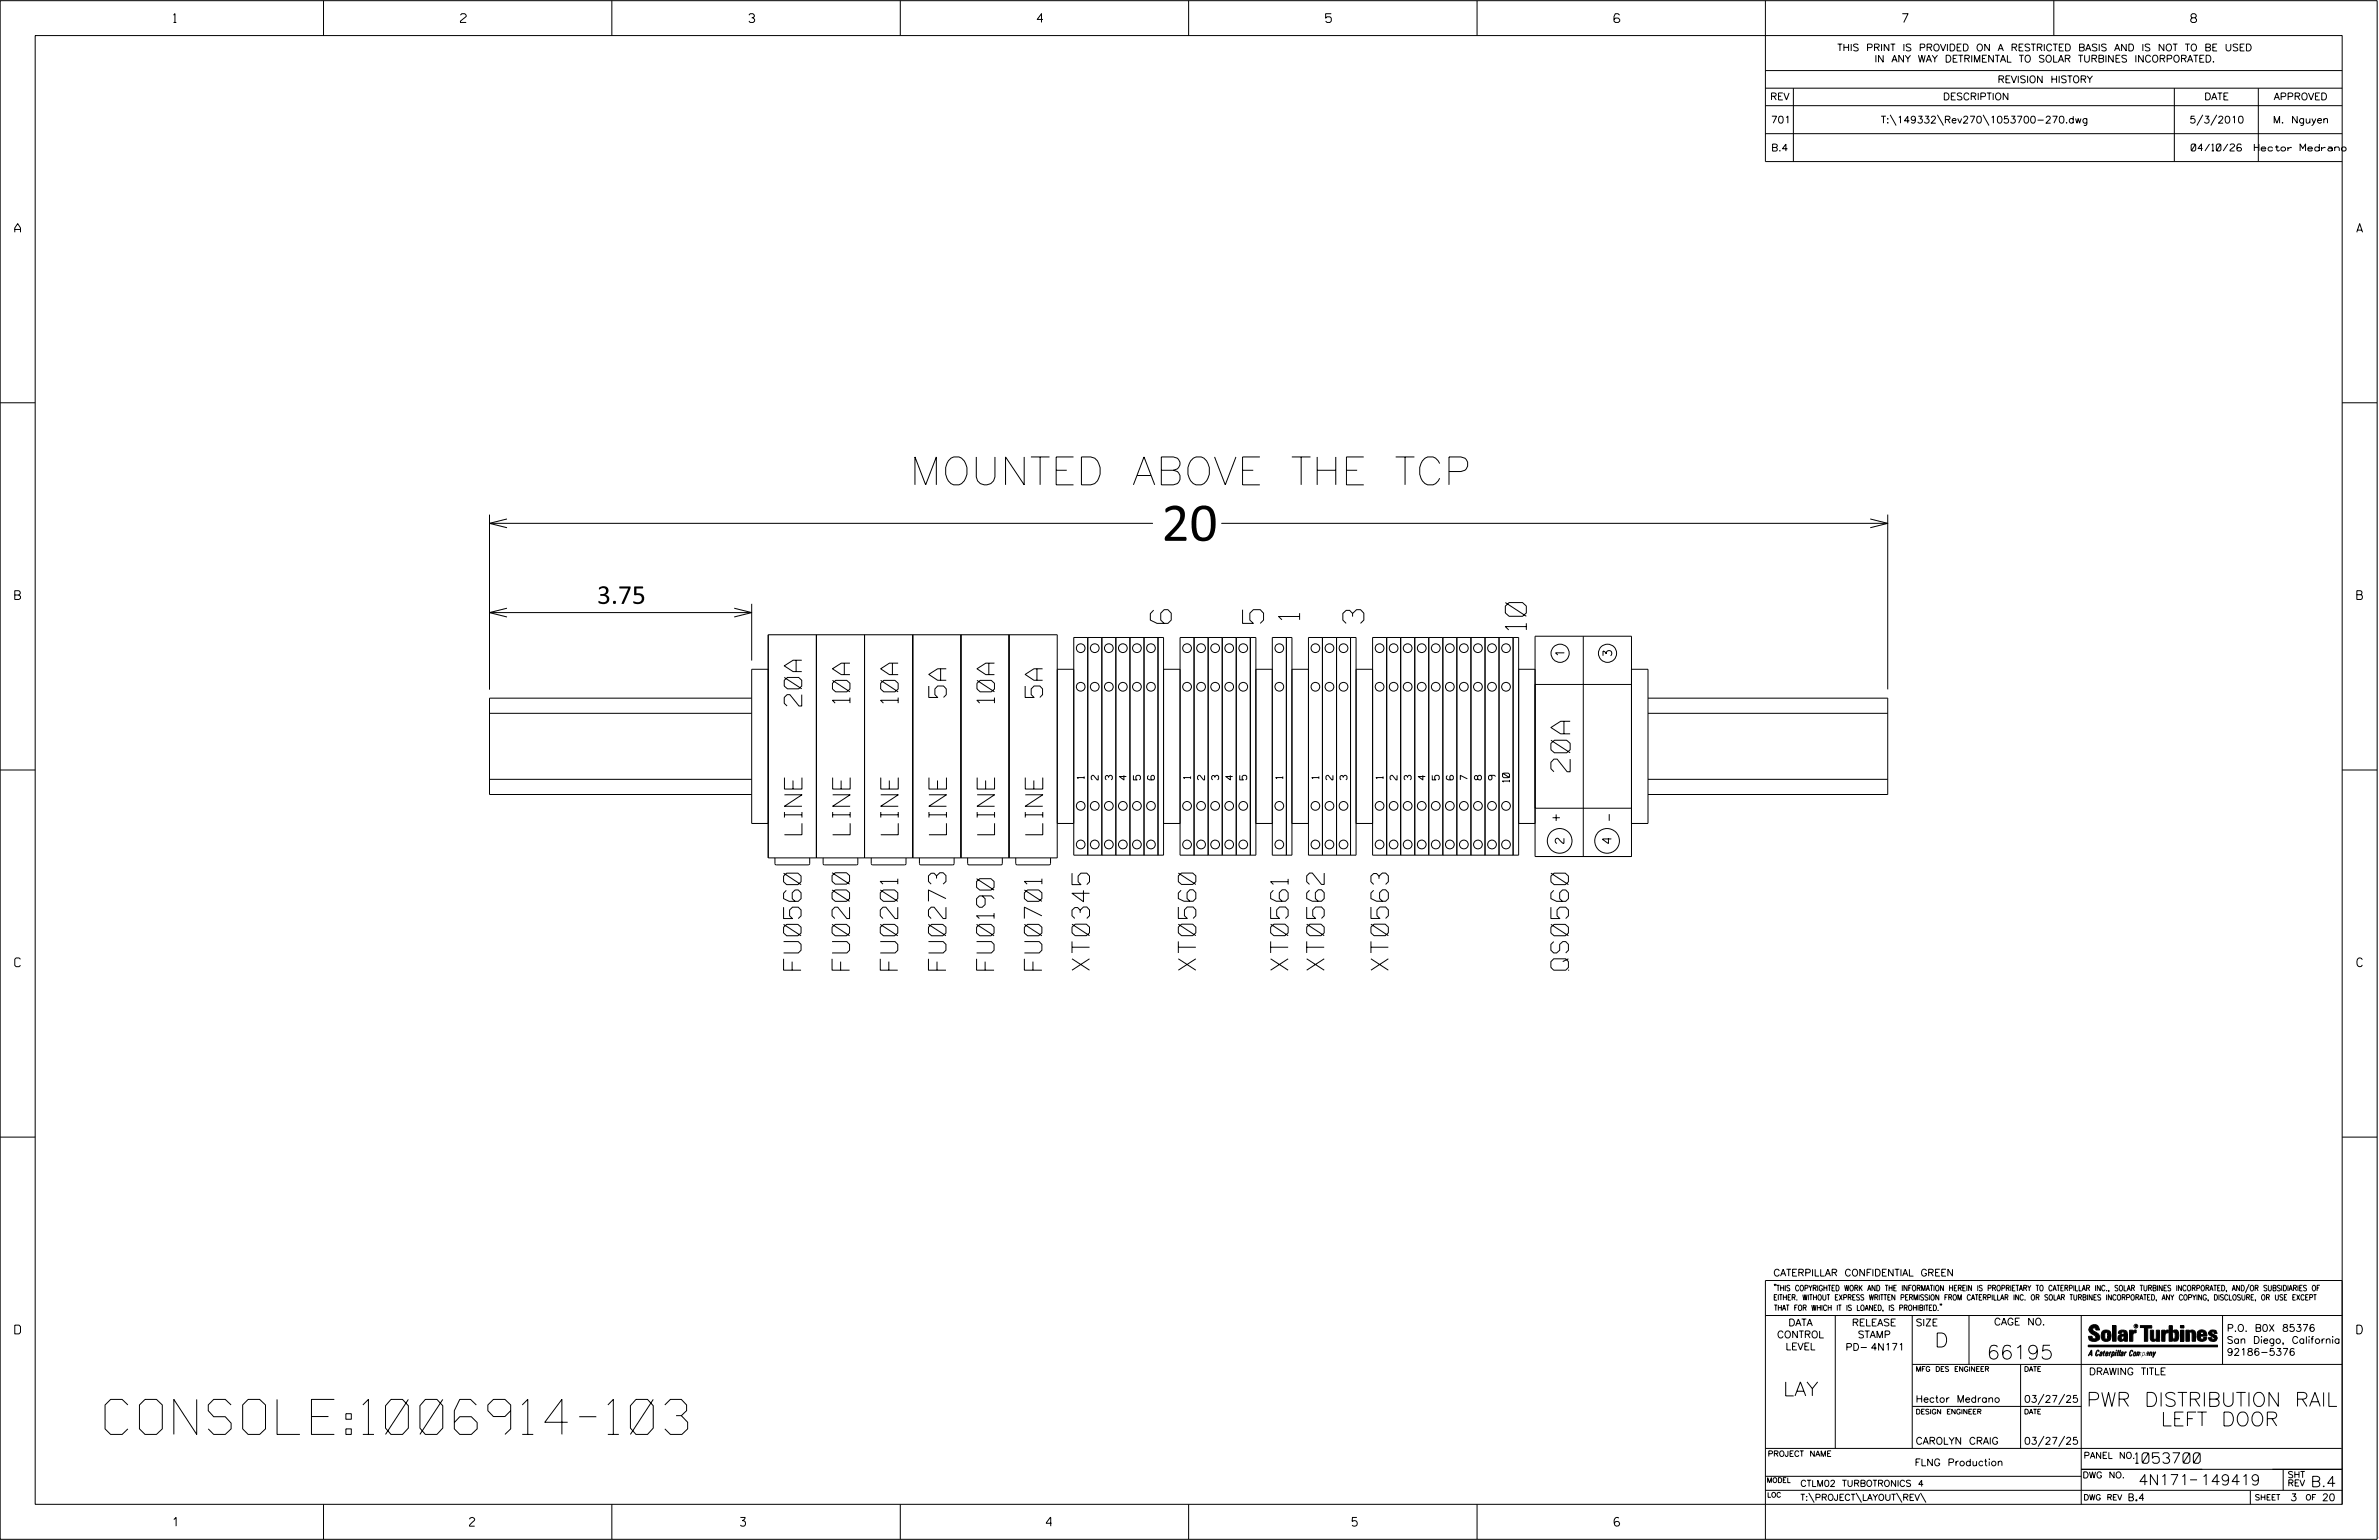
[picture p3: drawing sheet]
<svg xmlns="http://www.w3.org/2000/svg" width="864mm" height="559mm" viewBox="0 0 864 559" stroke-linecap="round" stroke-linejoin="round" font-family="sans-serif">
<defs><g id="words">
<g font-size="12.7">
<text x="421.7" y="196.2">20</text>
<text x="38.1" y="520.5">CONSOLE:1006914-103</text>
</g>
<text font-size="10.2" x="330.2" y="175.9">MOUNTED ABOVE THE TCP</text>
<g font-size="7.6">
<text x="425.2" y="226.2" transform="rotate(-90 425.2 226.2)">6</text>
<text x="458.7" y="226.2" transform="rotate(-90 458.7 226.2)">5</text>
<text x="471.8" y="224.9" transform="rotate(-90 471.8 224.9)">1</text>
<text x="495.1" y="226.2" transform="rotate(-90 495.1 226.2)">3</text>
<text x="554.1" y="228.6" transform="rotate(-90 554.1 228.6)">10</text>
</g>
<text font-size="7" x="570" y="280" transform="rotate(-90 570 280)">20A</text>
<g font-size="6.3">
<text x="216.7" y="219.1">3.75</text>
<text x="291" y="256.2" transform="rotate(-90 291 256.2)">20A</text>
<text x="308.5" y="255.1" transform="rotate(-90 308.5 255.1)">10A</text>
<text x="326" y="255.1" transform="rotate(-90 326 255.1)">10A</text>
<text x="343.5" y="253.1" transform="rotate(-90 343.5 253.1)">5A</text>
<text x="361" y="255.1" transform="rotate(-90 361 255.1)">10A</text>
<text x="378.5" y="253.1" transform="rotate(-90 378.5 253.1)">5A</text>
<text x="291.1" y="302.9" transform="rotate(-90 291.1 302.9)">LINE</text>
<text x="308.6" y="302.9" transform="rotate(-90 308.6 302.9)">LINE</text>
<text x="326.1" y="302.9" transform="rotate(-90 326.1 302.9)">LINE</text>
<text x="343.6" y="302.9" transform="rotate(-90 343.6 302.9)">LINE</text>
<text x="361" y="302.9" transform="rotate(-90 361 302.9)">LINE</text>
<text x="378.5" y="302.9" transform="rotate(-90 378.5 302.9)">LINE</text>
<text x="290.8" y="352" transform="rotate(-90 290.8 352)">FU0560</text>
<text x="308.4" y="352" transform="rotate(-90 308.4 352)">FU0200</text>
<text x="325.9" y="352" transform="rotate(-90 325.9 352)">FU0201</text>
<text x="343.4" y="352" transform="rotate(-90 343.4 352)">FU0273</text>
<text x="360.9" y="352" transform="rotate(-90 360.9 352)">FU0190</text>
<text x="378.2" y="352" transform="rotate(-90 378.2 352)">FU0701</text>
<text x="395.5" y="352" transform="rotate(-90 395.5 352)">XT0345</text>
<text x="434.1" y="352" transform="rotate(-90 434.1 352)">XT0560</text>
<text x="467.6" y="352" transform="rotate(-90 467.6 352)">XT0561</text>
<text x="480.7" y="352" transform="rotate(-90 480.7 352)">XT0562</text>
<text x="504" y="352" transform="rotate(-90 504 352)">XT0563</text>
<text x="569.4" y="352" transform="rotate(-90 569.4 352)">QS0560</text>
</g>
<g font-size="5.1">
<text x="702.3" y="488.8">D</text>
<text x="721.2" y="493.2">66195</text>
<text x="647.3" y="506.5">LAY</text>
<text x="757.4" y="510.3">PWR DISTRIBUTION RAIL</text>
<text x="781.4" y="517.4">LEFT DOOR</text>
</g>
<g font-size="3.8">
<text x="775.1" y="531">1053700</text>
<text x="776.3" y="538.9">4N171</text>
<text x="798.8" y="538.9">149419</text>
<text x="838.8" y="539.5">B.4</text>
</g>
<g font-size="3.2">
<text x="63" y="8.2">1</text>
<text x="167.2" y="8.2">2</text>
<text x="271.8" y="8.2">3</text>
<text x="376.5" y="8.2">4</text>
<text x="481.2" y="8.2">5</text>
<text x="690.6" y="8.2">7</text>
<text x="795.3" y="8.2">8</text>
<text x="5.4" y="84.3">A</text>
<text x="855.5" y="84.3">A</text>
<text x="5.4" y="217.5">B</text>
<text x="855.6" y="217.5">B</text>
<text x="567.9" y="237.9" transform="rotate(-90 567.9 237.9)">1</text>
<text x="585.1" y="237.9" transform="rotate(-90 585.1 237.9)">3</text>
<text x="567.7" y="306" transform="rotate(-90 567.7 306)">2</text>
<text x="584.9" y="306" transform="rotate(-90 584.9 306)">4</text>
<text x="5.4" y="350.8">C</text>
<text x="855.6" y="350.8">C</text>
<text x="5.4" y="484">D</text>
<text x="855.6" y="484">D</text>
<text x="62.8" y="553.8">1</text>
<text x="170.4" y="553.8">2</text>
<text x="268.8" y="553.8">3</text>
<text x="379.8" y="553.8">4</text>
<text x="490.8" y="553.8">5</text>
<text x="585.9" y="553.8">6</text>
</g>
<g font-size="2.5">
<text x="666.9" y="18.5">THIS PRINT IS PROVIDED ON A RESTRICTED BASIS AND IS NOT TO BE USED</text>
<text x="680.5" y="22.6">IN ANY WAY DETRIMENTAL TO SOLAR TURBINES INCORPORATED.</text>
<text x="725.1" y="30">REVISION HISTORY</text>
<text x="642.6" y="36.3">REV</text>
<text x="705.3" y="36.3">DESCRIPTION</text>
<text x="800.2" y="36.3">DATE</text>
<text x="825.4" y="36.3">APPROVED</text>
<text x="642.9" y="44.7">701</text>
<text x="682.8" y="44.7">T:\149332\Rev270\1053700-270.dwg</text>
<text x="794.8" y="44.7">5/3/2010</text>
<text x="825.1" y="44.7">M. Nguyen</text>
<text x="643" y="54.8">B.4</text>
<text x="795.4" y="54.8">04/10/26</text>
<text x="818.3" y="54.8">Hector Medrano</text>
<text x="393.6" y="282.6" transform="rotate(-90 393.6 282.6)">1</text>
<text x="398.7" y="283" transform="rotate(-90 398.7 283)">2</text>
<text x="403.8" y="283" transform="rotate(-90 403.8 283)">3</text>
<text x="408.9" y="283" transform="rotate(-90 408.9 283)">4</text>
<text x="414" y="283" transform="rotate(-90 414 283)">5</text>
<text x="419.1" y="283" transform="rotate(-90 419.1 283)">6</text>
<text x="432.2" y="282.6" transform="rotate(-90 432.2 282.6)">1</text>
<text x="437.3" y="283" transform="rotate(-90 437.3 283)">2</text>
<text x="442.4" y="283" transform="rotate(-90 442.4 283)">3</text>
<text x="447.5" y="283" transform="rotate(-90 447.5 283)">4</text>
<text x="452.6" y="283" transform="rotate(-90 452.6 283)">5</text>
<text x="465.7" y="282.6" transform="rotate(-90 465.7 282.6)">1</text>
<text x="478.8" y="282.6" transform="rotate(-90 478.8 282.6)">1</text>
<text x="483.9" y="283" transform="rotate(-90 483.9 283)">2</text>
<text x="489" y="283" transform="rotate(-90 489 283)">3</text>
<text x="502.1" y="282.6" transform="rotate(-90 502.1 282.6)">1</text>
<text x="507.2" y="283" transform="rotate(-90 507.2 283)">2</text>
<text x="512.3" y="283" transform="rotate(-90 512.3 283)">3</text>
<text x="517.4" y="283" transform="rotate(-90 517.4 283)">4</text>
<text x="522.5" y="283" transform="rotate(-90 522.5 283)">5</text>
<text x="527.6" y="283" transform="rotate(-90 527.6 283)">6</text>
<text x="532.7" y="283" transform="rotate(-90 532.7 283)">7</text>
<text x="537.8" y="283" transform="rotate(-90 537.8 283)">8</text>
<text x="542.9" y="283" transform="rotate(-90 542.9 283)">9</text>
<text x="548" y="283.8" transform="rotate(-90 548 283.8)">10</text>
<text x="643.8" y="463">CATERPILLAR CONFIDENTIAL GREEN</text>
<text x="645.1" y="485.5">CONTROL</text>
<text x="649.2" y="481.1">DATA</text>
<text x="672.3" y="481.1">RELEASE</text>
<text x="674.4" y="485.5">STAMP</text>
<text x="695.4" y="481.1">SIZE</text>
<text x="723.8" y="480.8">CAGE NO.</text>
<text x="808.4" y="483.1">P.O. B0X 85376</text>
<text x="648.2" y="489.8">LEVEL</text>
<text x="669.9" y="490">PD- 4N171</text>
<text x="808.4" y="487.5">San Diego, California</text>
<text x="808.4" y="491.8">92186-5376</text>
<text x="758.3" y="498.9">DRAWING TITLE</text>
<text x="695.4" y="508.9">Hector Medrano</text>
<text x="734.8" y="508.9">03/27/25</text>
<text x="695.4" y="524.1">CAROLYN CRAIG</text>
<text x="734.8" y="524.1">03/27/25</text>
<text x="695" y="531.9">FLNG Production</text>
<text x="772.8" y="544.6">B.4</text>
<text x="831.4" y="544.6">3</text>
<text x="842.9" y="544.6">20</text>
</g>
<g font-size="2.3">
<text x="756.4" y="529.2">PANEL NO.</text>
<text x="653.5" y="539.4">CTLM02 TURBOTRONICS 4</text>
<text x="756" y="536.3">DWG NO.</text>
<text x="830.4" y="539.3">REV</text>
<text x="830.4" y="536.2">SHT</text>
<text x="653.5" y="544.5">T:\PROJECT\LAYOUT\REV\</text>
</g>
<g font-size="2">
<text x="643.8" y="468.4">&quot;THIS COPYRIGHTED WORK AND THE INFORMATION HEREIN IS PROPRIETARY TO CATERPILLAR INC., SOLAR TURBINES INCORPORATED, AND/OR SUBSIDIARIES OF</text>
<text x="643.8" y="471.8">EITHER. WITHOUT EXPRESS WRITTEN PERMISSION FROM CATERPILLAR INC. OR SOLAR TURBINES INCORPORATED, ANY COPYING, DISCLOSURE, OR USE EXCEPT</text>
<text x="644" y="475.6">THAT FOR WHICH IT IS LOANED, IS PROHIBITED.&quot;</text>
<text x="641.7" y="528.5">PROJECT NAME</text>
<text x="756.3" y="544.3">DWG REV</text>
<text x="818.5" y="544.3">SHEET</text>
<text x="836.9" y="544.3">OF</text>
</g>
<g font-size="1.8">
<text x="695.4" y="497.6">MFG DES ENGINEER</text>
<text x="734.8" y="497.6">DATE</text>
<text x="695.4" y="513.1">DESIGN ENGINEER</text>
<text x="734.8" y="513.1">DATE</text>
<text x="641.3" y="538">MODEL</text>
<text x="641.5" y="543.3">LOC</text>
</g>
<text font-size=".9" x="775.1" y="481.7">R</text>
</g></defs>
<g fill="none" stroke="#000" stroke-width=".36">
<path d="M.1 .2h862.8v558.4h-862.8zM12.8 12.9h837.4v533h-837.4zM117.4 .2v12.7M222.1 .2v12.7M326.8 .2v12.7M431.5 .2v12.7M536.2 .2v12.7M587.9 5.5l-.5-.5h-1l-.5 1v1.7l.5 .4h1l.6-.4v-.6l-.6-.5h-1l-.5 .5M640.9 .2v58.4h209.3M745.6 .2v12.7M640.9 25.6h209.3M640.9 32h209.3"/>
<path d="M640.9 38.3h209.3M651 32v26.6M789.3 32v26.6M819.8 32v26.6M640.9 48.5h209.3M686.2 41.7l2.1 3.8M703.3 41.7l2.2 3.8M719.9 41.7l2.1 3.8M799.6 41.7l-2.1 3.8M804.7 41.7l-2.2 3.8M.1 146.2h12.7M850.2 146.2h12.7"/>
<path d="M177.7 186.7v63.5M177.7 189.9h240.8M184 188.3l-6.3 1.6 6.3 1.6M443.3 189.9h242M678.9 188.3l6.4 1.6-6.4 1.6M685.3 186.7v63.5M272.9 219.1v20.6M177.7 222.3h95.2M184 220.7l-6.3 1.6 6.3 1.6M266.5 220.7l6.4 1.6-6.4 1.6M278.9 230.3h104.9v81h-104.9zM296.4 230.3v81"/>
<path d="M313.8 230.3v81M331.3 230.3v81M348.8 230.3v81M366.3 230.3v81M389.8 231.3h32.6v79h-32.6zM394.9 231.3v79M400 231.3v79M405.1 231.3v79M410.2 231.3v79M415.3 231.3v79M420.4 231.3v79M428.4 231.3h27.5v79h-27.5z"/>
<path d="M433.5 231.3v79M438.6 231.3v79M443.7 231.3v79M448.8 231.3v79M453.9 231.3v79M461.9 231.3h7.1v79h-7.1zM467 231.3v79M475 231.3h17.3v79h-17.3zM480.1 231.3v79M485.2 231.3v79M490.3 231.3v79M498.3 231.3h53v79h-53z"/>
<path d="M503.4 231.3v79M508.5 231.3v79M513.6 231.3v79M518.7 231.3v79M523.8 231.3v79M528.8 231.3v79M534 231.3v79M539.1 231.3v79M544.2 231.3v79M549.3 231.3v79M557.2 230.9h35v79.9h-35zM574.7 230.9v79.9"/>
<path d="M177.7 258.8h95.2M272.9 253.3h-95.2v35h95.2M278.9 242.9h-6v55.9h6M383.8 242.9h6M422.4 242.9h6M455.9 242.9h6M469 242.9h6M492.3 242.9h6M551.3 242.9h5.9M557.2 248.4h35v44.9h-35zM592.2 242.9h6v55.9h-6M598.2 253.3h87.1v35h-87.1"/>
<path d="M598.2 258.8h87.1M.1 279.4h12.7M850.2 279.4h12.7M177.7 282.8h95.2M383.8 298.8h6M422.4 298.8h6M455.9 298.8h6M469 298.8h6M492.3 298.8h6M551.3 298.8h5.9M563.6 296.7h2.6M564.9 295.5v2.4"/>
<path d="M584.2 295.4v2.4M598.2 282.8h87.1M281.3 311.3v2l.5 .5h11.6l.5-.5v-2M298.8 311.3v2l.5 .5h11.6l.5-.5v-2M316.3 311.3v2l.5 .5h11.6l.5-.5v-2M333.8 311.3v2l.5 .5h11.6l.5-.5v-2M351.3 311.3v2l.5 .5h11.6l.5-.5v-2M368.7 311.3v2l.6 .5h11.5l.6-.5v-2M.1 412.6h12.7M850.2 412.6h12.7M640.9 477.3h209.3M644.2 466.1l-.1 .4"/>
<path d="M644.7 466.1l-.2 .4M666.2 477.3v48.3M694.2 477.3v48.3M704.4 473.3l-.1 .4M704.8 473.3l-.1 .4M714.8 477.3v17.8M755.5 477.3v68.6M806.8 477.3v17.8M816.5 466l-1.4 3.1M850.2 464.6h-209.3v94M850.2 464.8v81.1M694.2 495.1h156"/>
<path d="M733.5 495.1v30.5M758.6 481.4a2.02 2.02 0 0 1 3.1-.1l.5 1.3h-1.3l-.2-.6-.4-.2-.6 .1-.1 .4 .4 .7a2.46 2.46 0 0 1 2.2 2.9 2.83 2.83 0 0 1-3.8 .3l-.3-1.3h1.3l.2 .7 .6 .3 .5-.2 .2-.5-.4-.6-1.9-1.2-.4-.9zM759.2 491.3h-.7l.7-1.2v1.9h.2l-.1-2.1-1.3 2.1 .5-.5h.7M761.3 490l.3-.2 .4 .3-.1 .3-.3-.4-.4 .3-.3 1.6h.4l.4-.5-.3 .6-.4 .1-.3-.4zM762.6 490.6l.5-.1-.1 1.4h-.9a.74 .74 0 0 1 .9-.8l-.3 .7-.5 .1 .2-.5 .6-.2v-.5l-.7 .2zM763 483.2a2.17 2.17 0 0 1 3.1 0l.3 1.4-.3 1.5a2.17 2.17 0 0 1-3.1 0l-.3-1.5zM763.6 490.5l.4-.4 .2 .6h-.3l-.3 .9 .2 .4-.3-.1zM764.1 483.7l.5-.4 .4 .3v2.2l-.4 .2-.5-.2zM764.6 491.1l.6 .2v-.7l-.4-.1-.4 .6-.1 .8h.6M764.6 491.1l-.1 .8h.4M764.6 482.6v.8M764.8 490.7l.4 .1v.3h-.6z"/>
<path d="M765 491.5l-.1 .4zM766 490.5l-.5 1.5zM766 490.8l.4-.3-.4 .4M766.9 481h1.3v5.7h-1.3zM767 490.8l.5 .1-.3 .8-.4 .2zM767.3 490.5h-.5l-.5 2M767.3 490.5a.8 .8 0 0 1 .2 1 .8 .8 0 0 1-.9 .4l-.1 .6M767.3 490.5l-.1 .2M768.1 490.5l-.4 1.5zM768.2 489.9h.3l-.1 .2h-.2zM769 489.9l-.5 2.1zM769.7 489.9l-.6 2.1z"/>
<path d="M770.1 491.4l.5-.3-.5 .8zM770.4 491.9h.1M770.6 491.1l.1-.4-.7 .2 .1-.3 .6-.1 .2 .3-.5 1.1M770.6 491.1a.74 .74 0 0 0-.8 .8h.6M771 484.8h-.7l-.3 .6 .4 .7 .5-.3 .1-2.4h-.8l-.1 .4h-1.2a1.71 1.71 0 0 1 1.8-1.3 1.71 1.71 0 0 1 1.6 1.4v2.8h-1.1l-.1-.6M771 484.2l-1.5 .1a1.41 1.41 0 0 0 0 2.4l.5 .1 1.1-.7M771.2 486.1h-.1M771.4 490.5l.1 .3 .4-.3-.9 1.5zM771.5 490.8h.1M773 482.7h1.2v.5l.5-.5 .7-.1v1h-.6l-.5 .4-.1 2.7h-1.2zM773.3 490.3l.6-.4 .4 .2-.1 .4-.3-.4a1.28 1.28 0 0 0-.5 1.8l.6-.4-.1 .4-.8 .1zM774.7 490.8l.5-.3a.88 .88 0 0 1 .2 .9 .88 .88 0 0 1-.7 .7l-.2-.2z"/>
<path d="M774.8 490.9h.5l-.3 1h-.3l-.2-.2zM775.2 490.5l-.1 .2M776.8 481h4.3v.9h-1.5v4.8h-1.3M776.8 490.6l-.8 .2v-.3l-.4 1.5 .8-1.3v1.3l.3-1.2M779.3 491.1h.4M779.6 490.5h.3l-.3 1.4M779.6 490.7h.2l-.1 .4M779.7 491.1l-.1 .4M779.7 491.1l-.4 .2M780.1 492l.4-1.5 .1 .3 .3-.3 .3 .2-.3 1.3v-1.3l-.7 1.3M780.6 482.7h1.2v2.7l.1 .4 .4 .3 .4-.7v-2.7h1.2l.1 4h-1.3v-.5l-1.1 .6-.7-.3-.3-.7zM781.6 492.5l1-2-.8 1.3-.2-1.3-.2 2"/>
<path d="M784.7 482.7h1.2v.5l.5-.5 .7-.1v1h-.5l-.6 .4-.1 2.7h-1.2zM787.4 481h1.2v2a1.4 1.4 0 0 1 2.2 .2l.1 1.4-.4 1.9-1.5 .1-.4-.5v-1l.5 .9 .5-.3v-2.1l-.5-.4-.5 .7v2.8h-1.2zM791.5 482.7h1.3v4h-1.3zM791.5 481h1.3v.9h-1.3zM793.5 482.7h1.3v.4l.7-.5 1.1 .2 .4 .6v3.3h-1.2l-.3-3.4-.7 .2v3.2h-1.3zM794.8 483.1h.1M797.7 483.2a1.92 1.92 0 0 1 2.4-.5 1.92 1.92 0 0 1 1 2.1h-2.3v.8l.6 .5 .5-.3v-.5h1.2a1.83 1.83 0 0 1-2.1 1.4 1.83 1.83 0 0 1-1.5-2.1zM798.8 484.2v.6M799.1 483.4h.6l.2 .8h-1.1zM804.6 482.9a1.84 1.84 0 0 0-2.9 .8 3.3 3.3 0 0 0 2.2 1.9l-.5 .5-.4-.3-.1-.4h-1.2l.1 .6a1.92 1.92 0 0 0 2.9 .4M804.9 483.8h-1.2l-.2-.6-.5 .1-.1 .3 .1 .3 1.8 .9M805.1 488.1h-47.1v.6h47.1"/>
<path d="M694.2 510.3h61.3M742 505.8l-2.2 3.9M749.5 505.8l-2.2 3.9M640.9 525.6h209.2M640.9 535.7h114.6M742 521.1l-2.2 3.8M749.5 521.1l-2.2 3.8M755.5 533.2h94.7M795 537h2.6M828.8 533.2v7.6M117.4 545.9v12.7M222.1 545.9v12.7"/>
<path d="M326.8 545.9v12.7M431.5 545.9v12.7M536.2 545.9v12.7M640.9 540.8h209.3M656.6 541.7l2 3.5M673.8 541.7l1.9 3.5M688.4 541.7l2 3.5M697.2 541.7l1.9 3.5M816.9 541v4.9"/>
<circle cx="392.3" cy="235.2" r="1.58"/>
<circle cx="397.4" cy="235.2" r="1.59"/>
<circle cx="402.5" cy="235.2" r="1.59"/>
<circle cx="407.6" cy="235.2" r="1.59"/>
<circle cx="412.7" cy="235.2" r="1.59"/>
<circle cx="417.8" cy="235.2" r="1.58"/>
<circle cx="430.9" cy="235.2" r="1.58"/>
<circle cx="436" cy="235.2" r="1.59"/>
<circle cx="441.1" cy="235.2" r="1.59"/>
<circle cx="446.2" cy="235.2" r="1.58"/>
<circle cx="451.3" cy="235.2" r="1.59"/>
<circle cx="464.4" cy="235.2" r="1.59"/>
<circle cx="477.5" cy="235.2" r="1.58"/>
<circle cx="482.6" cy="235.2" r="1.59"/>
<circle cx="487.7" cy="235.2" r="1.58"/>
<circle cx="500.8" cy="235.2" r="1.59"/>
<circle cx="505.9" cy="235.2" r="1.58"/>
<circle cx="511" cy="235.2" r="1.59"/>
<circle cx="516.1" cy="235.2" r="1.58"/>
<circle cx="521.2" cy="235.2" r="1.59"/>
<circle cx="526.3" cy="235.2" r="1.59"/>
<circle cx="531.4" cy="235.2" r="1.59"/>
<circle cx="536.5" cy="235.2" r="1.59"/>
<circle cx="541.6" cy="235.2" r="1.58"/>
<circle cx="546.7" cy="235.2" r="1.59"/>
<circle cx="566.3" cy="237" r="3.3"/>
<circle cx="583.5" cy="237" r="3.3"/>
<circle cx="392.3" cy="249.2" r="1.58"/>
<circle cx="397.4" cy="249.2" r="1.59"/>
<circle cx="402.5" cy="249.2" r="1.59"/>
<circle cx="407.6" cy="249.2" r="1.59"/>
<circle cx="412.7" cy="249.2" r="1.59"/>
<circle cx="417.8" cy="249.2" r="1.58"/>
<circle cx="430.9" cy="249.2" r="1.58"/>
<circle cx="436" cy="249.2" r="1.59"/>
<circle cx="441.1" cy="249.2" r="1.59"/>
<circle cx="446.2" cy="249.2" r="1.58"/>
<circle cx="451.3" cy="249.2" r="1.59"/>
<circle cx="464.4" cy="249.2" r="1.59"/>
<circle cx="477.5" cy="249.2" r="1.58"/>
<circle cx="482.6" cy="249.2" r="1.59"/>
<circle cx="487.7" cy="249.2" r="1.58"/>
<circle cx="500.8" cy="249.2" r="1.59"/>
<circle cx="505.9" cy="249.2" r="1.58"/>
<circle cx="511" cy="249.2" r="1.59"/>
<circle cx="516.1" cy="249.2" r="1.58"/>
<circle cx="521.2" cy="249.2" r="1.59"/>
<circle cx="526.3" cy="249.2" r="1.59"/>
<circle cx="531.4" cy="249.2" r="1.59"/>
<circle cx="536.5" cy="249.2" r="1.59"/>
<circle cx="541.6" cy="249.2" r="1.58"/>
<circle cx="546.7" cy="249.2" r="1.59"/>
<circle cx="392.3" cy="292.4" r="1.59"/>
<circle cx="397.4" cy="292.4" r="1.59"/>
<circle cx="402.5" cy="292.4" r="1.59"/>
<circle cx="407.6" cy="292.4" r="1.59"/>
<circle cx="412.7" cy="292.4" r="1.59"/>
<circle cx="417.8" cy="292.4" r="1.59"/>
<circle cx="430.9" cy="292.4" r="1.59"/>
<circle cx="436" cy="292.4" r="1.59"/>
<circle cx="441.1" cy="292.4" r="1.59"/>
<circle cx="446.2" cy="292.4" r="1.59"/>
<circle cx="451.3" cy="292.4" r="1.59"/>
<circle cx="464.4" cy="292.4" r="1.59"/>
<circle cx="477.5" cy="292.4" r="1.59"/>
<circle cx="482.6" cy="292.4" r="1.59"/>
<circle cx="487.7" cy="292.4" r="1.59"/>
<circle cx="500.8" cy="292.4" r="1.59"/>
<circle cx="505.9" cy="292.4" r="1.59"/>
<circle cx="511" cy="292.4" r="1.59"/>
<circle cx="516.1" cy="292.4" r="1.59"/>
<circle cx="521.2" cy="292.4" r="1.59"/>
<circle cx="526.3" cy="292.4" r="1.59"/>
<circle cx="531.4" cy="292.4" r="1.59"/>
<circle cx="536.5" cy="292.4" r="1.59"/>
<circle cx="541.6" cy="292.4" r="1.59"/>
<circle cx="546.7" cy="292.4" r="1.59"/>
<circle cx="392.3" cy="306.4" r="1.59"/>
<circle cx="397.4" cy="306.4" r="1.59"/>
<circle cx="402.5" cy="306.4" r="1.59"/>
<circle cx="407.6" cy="306.4" r="1.59"/>
<circle cx="412.7" cy="306.4" r="1.59"/>
<circle cx="417.8" cy="306.4" r="1.59"/>
<circle cx="430.9" cy="306.4" r="1.59"/>
<circle cx="436" cy="306.4" r="1.59"/>
<circle cx="441.1" cy="306.4" r="1.59"/>
<circle cx="446.2" cy="306.4" r="1.59"/>
<circle cx="451.3" cy="306.4" r="1.59"/>
<circle cx="464.4" cy="306.4" r="1.59"/>
<circle cx="477.5" cy="306.4" r="1.59"/>
<circle cx="482.6" cy="306.4" r="1.59"/>
<circle cx="487.7" cy="306.4" r="1.59"/>
<circle cx="500.8" cy="306.4" r="1.59"/>
<circle cx="505.9" cy="306.4" r="1.59"/>
<circle cx="511" cy="306.4" r="1.59"/>
<circle cx="516.1" cy="306.4" r="1.59"/>
<circle cx="521.2" cy="306.4" r="1.59"/>
<circle cx="526.3" cy="306.4" r="1.59"/>
<circle cx="531.4" cy="306.4" r="1.59"/>
<circle cx="536.5" cy="306.4" r="1.59"/>
<circle cx="541.6" cy="306.4" r="1.59"/>
<circle cx="546.7" cy="306.4" r="1.59"/>
<circle cx="566.2" cy="305.1" r="4.5"/>
<circle cx="583.4" cy="305.1" r="4.5"/>
<circle cx="775.4" cy="481.2" r=".69"/>
</g>
<g fill="#000">
<path d="M768.1 490.5l-.4 1.5zM768.2 489.9h.3l-.1 .2h-.2zM769 489.9l-.5 2.1zM769.7 489.9l-.6 2.1zM791.5 481h1.3v.9h-1.3zM791.5 482.7h1.3v4h-1.3zM758 488.1h47.1v.6h-47.1z"/>
<path d="M759.2 489.9l-1.2 2.1 .5-.5h.7v.5h.2zM759.2 490.1v1.2h-.7z" fill-rule="evenodd"/>
<path d="M758.6 481.4a2.02 2.02 0 0 1 3.1-.1l.5 1.3h-1.3l-.2-.6-.4-.2-.6 .1-.1 .4 .4 .7a2.46 2.46 0 0 1 2.2 2.9 2.83 2.83 0 0 1-3.8 .3l-.3-1.3h1.3l.2 .7 .6 .3 .5-.2 .2-.5-.4-.6-1.9-1.2-.4-.9z" fill-rule="evenodd"/>
<path d="M761.3 490l.3-.2 .4 .3-.1 .3-.3-.4-.4 .3-.3 1.6h.4l.4-.5-.3 .6-.4 .1-.3-.4z" fill-rule="evenodd"/>
<path d="M762.6 490.6l.5-.1-.1 1.4h-.9a.74 .74 0 0 1 .9-.8l-.6 .3-.2 .5 .5-.1 .3-.6v-.5l-.7 .2z" fill-rule="evenodd"/>
<path d="M763.6 490.5l.4-.4 .2 .6h-.3l-.3 .9 .2 .4-.3-.1z" fill-rule="evenodd"/>
<path d="M764.8 490.5l.5 .3-.1 .5h-.6l.6-.2v-.3l-.4-.1-.3 1.2h.4l.3-.4-.6 .6-.3-.2v-.4z" fill-rule="evenodd"/>
<path d="M763 483.2a2.17 2.17 0 0 1 3.1 0l.3 1.4-.3 1.5a2.17 2.17 0 0 1-3.1 0l-.3-1.5zM764.1 483.7v2.1l.5 .2 .4-.2v-2.2l-.4-.3z" fill-rule="evenodd"/>
<path d="M766 490.5v.3l.4-.1-.4 .2-.5 1.1z" fill-rule="evenodd"/>
<path d="M766.8 490.5l-.5 2 .3-.6a.71 .71 0 0 0 .9-.5 .71 .71 0 0 0-.4-.9zM767 490.8l.5 .1-.3 .8-.4 .2z" fill-rule="evenodd"/>
<path d="M766.9 481h1.3v5.7h-1.3z" fill-rule="evenodd"/>
<path d="M770.1 490.6l.6-.1 .2 .3-.4 1.2-.5 .1-.2-.5 .3-.5h.5l-.7 .5v.3l.4-.1 .4-.9-.5-.2-.2 .2z" fill-rule="evenodd"/>
<path d="M769.4 482.8l-.5 1h1.2l.1-.4h.8v.8l-1.5 .1a1.41 1.41 0 0 0 0 2.4l.5 .1 1.1-.7 .1 .6h1.1v-2.8a1.79 1.79 0 0 0-2.4-1.2zM770.3 484.8h.7l-.1 1-.5 .3-.4-.7z" fill-rule="evenodd"/>
<path d="M771.4 490.5l.1 .3 .4-.3-.9 1.5z" fill-rule="evenodd"/>
<path d="M773 482.7h1.2v.5l.5-.5 .7-.1v1h-.6l-.5 .4-.1 2.7h-1.2z" fill-rule="evenodd"/>
<path d="M773.3 490.3l.6-.4 .4 .2-.1 .4-.3-.4a1.28 1.28 0 0 0-.5 1.8l.6-.4-.3 .5h-.6z" fill-rule="evenodd"/>
<path d="M774.7 490.8l-.2 1.1h.7a.96 .96 0 0 0 0-1.4zM774.8 490.9h.5l-.1 .6-.5 .4-.2-.2z" fill-rule="evenodd"/>
<path d="M776 490.5v.3l.4-.3 .2 .3 .7-.2-.3 1.4v-1.3l-.6 1.3v-1.3l-.8 1.3z" fill-rule="evenodd"/>
<path d="M776.8 481h4.3v.9h-1.5v4.8h-1.3v-4.8h-1.5z" fill-rule="evenodd"/>
<path d="M777.9 490.5l-.5 2 .3-.6a.71 .71 0 0 0 .9-.5 .71 .71 0 0 0-.4-.9zM778.1 490.8l.3-.1 .1 .4-.5 .8-.2-.5z" fill-rule="evenodd"/>
<path d="M779.3 490.6l.6-.1-.3 1.5-.7-.1a.67 .67 0 0 1 .8-.8l-.6 .3-.1 .5 .4-.1 .4-.9-.4-.2-.3 .2z" fill-rule="evenodd"/>
<path d="M780.5 490.5l.1 .3 .3-.3 .3 .2-.3 1.3v-1.3l-.8 1.3z" fill-rule="evenodd"/>
<path d="M780.6 482.7h1.2v2.7l.1 .4 .4 .3 .4-.7v-2.7h1.2l.1 4h-1.3v-.5l-1.1 .6-.7-.3-.3-.7z" fill-rule="evenodd"/>
<path d="M781.6 490.5l.2 1.3 .8-1.3-1.2 2z" fill-rule="evenodd"/>
<path d="M784.7 482.7h1.2v.5l.5-.5 .7-.1v1h-.5l-.6 .4-.1 2.7h-1.2z" fill-rule="evenodd"/>
<path d="M787.4 481h1.2v2a1.4 1.4 0 0 1 2.2 .2l.1 1.4-.4 1.9-1.5 .1-.4-.5v-1l.5 .9 .5-.3v-2.1l-.5-.4-.5 .7v2.8h-1.2z" fill-rule="evenodd"/>
<path d="M793.5 482.7h1.3v.4a1.29 1.29 0 0 1 2.2 .3v3.3h-1.2l-.3-3.4-.7 .2v3.2h-1.3z" fill-rule="evenodd"/>
<path d="M797.7 483.2a1.92 1.92 0 0 1 2.4-.5 1.92 1.92 0 0 1 1 2.1h-2.3v.8l.6 .5 .5-.3v-.5h1.2a1.83 1.83 0 0 1-2.1 1.4 1.83 1.83 0 0 1-1.5-2.1zM799.1 483.4l-.3 .8h1.1l-.2-.8z" fill-rule="evenodd"/>
<path d="M801.9 483.2a1.94 1.94 0 0 1 3 .1v.5h-1.2l-.2-.6-.5 .1-.1 .3 .1 .3 1.8 .9a1.2 1.2 0 0 1 .1 1.3 1.2 1.2 0 0 1-1.2 .7l-1.6-.4-.4-1h1.2l.1 .4 .4 .3 .5-.5a3.3 3.3 0 0 1-2.2-1.9z" fill-rule="evenodd"/>
<circle cx="761.4" cy="492" r=".07"/>
<circle cx="762.2" cy="485.1" r=".07"/>
<circle cx="769.3" cy="492" r=".07"/>
<circle cx="773.1" cy="486.7" r=".07"/>
<circle cx="791.5" cy="486.7" r=".07"/>
<circle cx="791.5" cy="481" r=".07"/>
<circle cx="794.8" cy="486.7" r=".07"/>
</g>
<use href="#words"/>
</svg>
